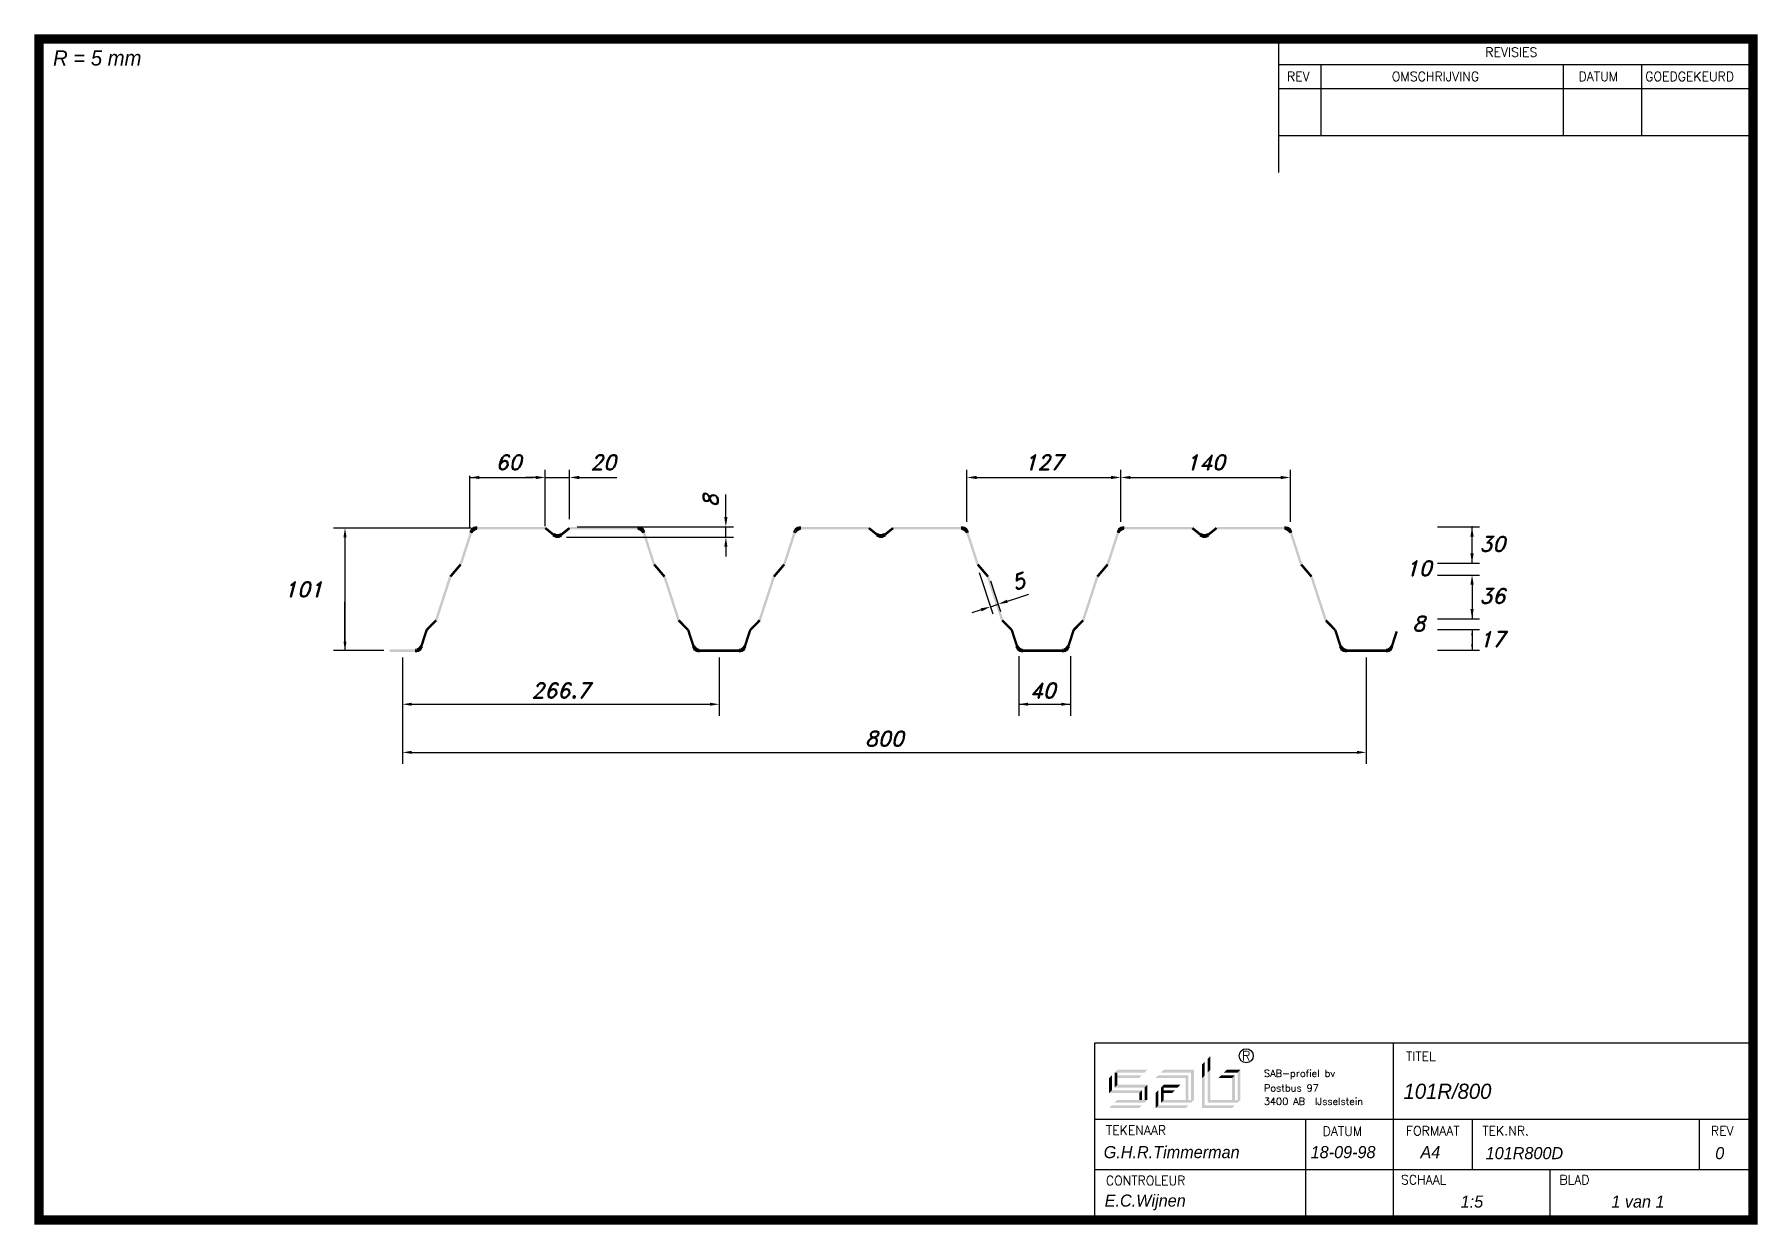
# Paper-space layout 'Layout1' of a CAD drawing. Extents: x -28 to 1394, y 9 to 991.
import ezdxf
from ezdxf.enums import TextEntityAlignment as Align

# ---------------------------------------------------------------- set-up
doc = ezdxf.new("R2010")
doc.units = 0
doc.header["$MEASUREMENT"] = 0
doc.layers.get('0').update_dxf_attribs({"linetype": 'CONTINUOUS'})
doc.layers.get('DEFPOINTS').update_dxf_attribs({"linetype": 'CONTINUOUS'})
doc.layers.add('KADER', color=7, linetype='CONTINUOUS')
doc.layers.add('TEKENING', color=7, linetype='CONTINUOUS')
doc.styles.add('ADESK2', font='romans')
doc.styles.add('ROMAND', font='romand')
doc.styles.add('ROMANS', font='romans', dxfattribs={"height": 4})
doc.styles.get("Standard").update_dxf_attribs({"font": ''})
doc.styles.get('Standard').set_extended_font_data('Univers', italic=True)

psp = doc.layouts.get("Layout1")

# ---------------------------------------------------------------- texts
at = {"color": 0, "linetype": 'ByBlock', "style": 'ROMAND', "oblique": 15}
for s, p in [('60', (363.58195, 638.225239)), ('20', (441.61721, 638.225239)), ('127', (805.224757, 638.225239)), ('140', (938.724757, 638.225239))]:
    psp.add_text(s, height=12.5, dxfattribs=at).set_placement(p, align=Align.MIDDLE_CENTER)
for s, rotation, p in [('8', 90, (530.339323, 606.60354)), ('5', 18.285017, (784.195138, 539.856196))]:
    psp.add_text(s, height=12.5, rotation=rotation, dxfattribs=at).set_placement(p, align=Align.MIDDLE_CENTER)
at = {"color": 7, "linetype": 'Continuous', "style": 'ROMAND', "oblique": 15}
for s, p in [('30', (1175.432854, 570.868637)), ('101', (194.31733, 533.430343)), ('40', (804.38507, 449.991218)), ('800', (673.670481, 410.293776))]:
    psp.add_text(s, height=12.5, dxfattribs=at).set_placement(p, align=Align.MIDDLE_CENTER)
for s, p in [('10', (1114.678679, 550.826541)), ('36', (1175.432854, 528.006355)), ('8', (1114.678679, 505.175107)), ('17', (1175.432854, 492.376792)), ('266.7', (406.672817, 449.991218))]:
    psp.add_text(s, height=12.5, dxfattribs=at).set_placement(p, align=Align.MIDDLE)

# ---------------------------------------------------------------- blocks, each defined once
blk = doc.blocks.new('SABKADER')
for p, q in [((150.225134, 42.43958), (258.88659, 42.43958)), ((150.225134, 13.236279), (150.225134, 42.43958)), ((199.575385, 13.236279), (199.575385, 42.43958)), ((150.225134, 29.841314), (258.88659, 29.841314)), ((184.998656, 29.841314), (184.998656, 13.236279)), ((212.574275, 21.538797), (212.574275, 29.841314)), ((250.077204, 21.538797), (250.077204, 29.841314)), ((150.225134, 21.538797), (196.590324, 21.538797)), ((196.590324, 21.538797), (258.88659, 21.538797))]:
    blk.add_line(p, q)
at = {"const_width": 1.5}
blk.add_lwpolyline([(-24.020511, 208.071571), (-24.020511, 13.236279), (-6.020511, 13.236279), (258.88659, 13.236279), (258.88659, 208.071571), (-6.020511, 208.071571)], close=True, dxfattribs=at)
for points in [[(180.558017, 208.071571), (180.558017, 186.077174)], [(180.558017, 203.848925), (258.88659, 203.848925)], [(187.558017, 203.848925), (187.558017, 192.077174)], [(227.558017, 203.848925), (227.558017, 192.077174)], [(240.558017, 192.077174), (240.558017, 203.848925)], [(258.88659, 199.848925), (180.558017, 199.848925)], [(258.88659, 192.077174), (180.558017, 192.077174)], [(225.398157, 13.236279), (225.398157, 21.538797)]]:
    blk.add_lwpolyline(points)
at = {"layer": 'KADER', "color": 7, "linetype": 'Continuous'}
for points in [[(168.855734, 37.56315), (168.855734, 39.819189), (169.307005, 38.014361), (169.307005, 40.270383)], [(168.855734, 37.56315), (168.855734, 39.819189), (169.307005, 38.014361), (169.307005, 40.270383)], [(152.612197, 34.179096), (153.063406, 34.630307), (152.612197, 36.660745), (153.063406, 37.111956)], [(152.612197, 34.179096), (153.063406, 34.630307), (152.612197, 36.660745), (153.063406, 37.111956)], [(153.514613, 37.56315), (153.965824, 38.014361), (158.477911, 37.56315), (158.929122, 38.014361)], [(153.514613, 37.56315), (153.965824, 38.014361), (158.477911, 37.56315), (158.929122, 38.014361)], [(153.514613, 37.56315), (153.965824, 38.014361), (158.477911, 37.56315), (158.929122, 38.014361)], [(153.514613, 37.56315), (153.965824, 38.014361), (158.477911, 37.56315), (158.929122, 38.014361)], [(153.514613, 37.56315), (153.965824, 37.56315), (153.514613, 35.081501), (153.965824, 35.532704)], [(153.514613, 37.56315), (153.965824, 37.56315), (153.514613, 35.081501), (153.965824, 35.532704)], [(153.965816, 37.111939), (158.0267, 37.111939), (153.965816, 36.660728), (157.575497, 36.660728)], [(153.965816, 37.111939), (158.0267, 37.111939), (153.965816, 36.660728), (157.575497, 36.660728)], [(160.282722, 36.660736), (160.733924, 37.111947), (165.245994, 36.660736), (165.697264, 37.111947)], [(160.282722, 36.660736), (160.733924, 37.111947), (165.245994, 36.660736), (165.697264, 37.111947)], [(161.185153, 37.56315), (161.636338, 38.014361), (166.14845, 37.56315), (166.599636, 38.014361)], [(161.185153, 37.56315), (161.636338, 38.014361), (166.14845, 37.56315), (166.599636, 38.014361)], [(165.697264, 37.111939), (165.697264, 33.051055), (165.246079, 36.660728), (165.246079, 33.051055)], [(165.697264, 37.111939), (165.697264, 33.051055), (165.246079, 36.660728), (165.246079, 33.051055)], [(166.599721, 38.014353), (166.599721, 33.051055), (166.148535, 37.56315), (166.148535, 33.051055)], [(166.599721, 38.014353), (166.599721, 33.051055), (166.148535, 37.56315), (166.148535, 33.051055)], [(167.953363, 36.660736), (167.953363, 38.916775), (168.404549, 37.111939), (168.404549, 39.367986)], [(167.953363, 36.660736), (167.953363, 38.916775), (168.404549, 37.111939), (168.404549, 39.367986)], [(167.953363, 31.69743), (168.404549, 32.14864), (167.953363, 36.660728), (168.404549, 37.111939)], [(167.953363, 31.69743), (168.404549, 32.14864), (167.953363, 36.660728), (168.404549, 37.111939)], [(168.855734, 32.599844), (169.307005, 33.051055), (168.855734, 37.563142), (169.307005, 38.014353)], [(168.855734, 32.599844), (169.307005, 33.051055), (168.855734, 37.563142), (169.307005, 38.014353)], [(173.367846, 37.111939), (171.111748, 37.111939), (172.91666, 36.660728), (170.660562, 36.660728)], [(173.367846, 37.111939), (171.111748, 37.111939), (172.91666, 36.660728), (170.660562, 36.660728)], [(174.270218, 38.014353), (172.014204, 38.014353), (173.819032, 37.56315), (171.563018, 37.56315)], [(174.270218, 38.014353), (172.014204, 38.014353), (173.819032, 37.56315), (171.563018, 37.56315)], [(173.367846, 37.111939), (173.367846, 33.051055), (172.91666, 36.660728), (172.91666, 33.051055)], [(173.367846, 37.111939), (173.367846, 33.051055), (172.91666, 36.660728), (172.91666, 33.051055)], [(174.270218, 38.014353), (174.270218, 33.051055), (173.819032, 37.56315), (173.819032, 33.051055)], [(174.270218, 38.014353), (174.270218, 33.051055), (173.819032, 37.56315), (173.819032, 33.051055)], [(152.612197, 34.179096), (153.063406, 34.630307), (157.575497, 34.179096), (158.026708, 34.630307)], [(152.612197, 34.179096), (153.063406, 34.630307), (157.575497, 34.179096), (158.026708, 34.630307)], [(153.514613, 35.08151), (153.965824, 35.532721), (158.477911, 35.08151), (158.929122, 35.532721)], [(153.514613, 35.08151), (153.965824, 35.532721), (158.477911, 35.08151), (158.929122, 35.532721)], [(157.575472, 34.179096), (158.026683, 34.630307), (157.575472, 33.051072), (158.026683, 33.051072)], [(157.575472, 34.179096), (158.026683, 34.630307), (157.575472, 33.051072), (158.026683, 33.051072)], [(158.929097, 35.532712), (158.477885, 35.08151), (158.929097, 33.051064), (158.477885, 33.051064)], [(158.929097, 35.532712), (158.477885, 35.08151), (158.929097, 33.051064), (158.477885, 33.051064)], [(160.282722, 31.69743), (160.282722, 34.179079), (160.733924, 32.14864), (160.733924, 34.63029)], [(160.282722, 31.69743), (160.282722, 34.179079), (160.733924, 32.14864), (160.733924, 34.63029)], [(161.636338, 33.051055), (161.636338, 35.532704), (161.185153, 32.599844), (161.185153, 35.081493)], [(161.636338, 33.051055), (161.636338, 35.532704), (161.185153, 32.599844), (161.185153, 35.081493)], [(161.636338, 35.532712), (164.343622, 35.532712), (161.636338, 35.08151), (163.892352, 35.08151)], [(161.636338, 35.532712), (164.343622, 35.532712), (161.636338, 35.08151), (163.892352, 35.08151)], [(161.636338, 34.630299), (163.441166, 34.630299), (161.636338, 34.179096), (162.98998, 34.179096)], [(161.636338, 34.630299), (163.441166, 34.630299), (161.636338, 34.179096), (162.98998, 34.179096)], [(152.612197, 31.69743), (153.063406, 32.14864), (157.575497, 31.69743), (158.026708, 32.14864)], [(152.612197, 31.69743), (153.063406, 32.14864), (157.575497, 31.69743), (158.026708, 32.14864)], [(153.514613, 32.599844), (153.965824, 33.051055), (158.477911, 32.599844), (158.929122, 33.051055)], [(153.514613, 32.599844), (153.965824, 33.051055), (158.477911, 32.599844), (158.929122, 33.051055)], [(160.282722, 31.69743), (160.733924, 32.14864), (165.245994, 31.69743), (165.697264, 32.14864)], [(160.282722, 31.69743), (160.733924, 32.14864), (165.245994, 31.69743), (165.697264, 32.14864)], [(161.185153, 32.599844), (161.636338, 33.051055), (166.14845, 32.599844), (166.599636, 33.051055)], [(161.185153, 32.599844), (161.636338, 33.051055), (166.14845, 32.599844), (166.599636, 33.051055)], [(167.953363, 31.69743), (168.404549, 32.14864), (172.91666, 31.69743), (173.367846, 32.14864)], [(167.953363, 31.69743), (168.404549, 32.14864), (172.91666, 31.69743), (173.367846, 32.14864)], [(169.307005, 33.051055), (174.270303, 33.051055), (168.855734, 32.599844), (173.819032, 32.599844)], [(169.307005, 33.051055), (174.270303, 33.051055), (168.855734, 32.599844), (173.819032, 32.599844)]]:
    blk.add_solid(points, dxfattribs=at)
at = {"layer": 'TEKENING', "linetype": 'Continuous'}
blk.add_circle((175.235973, 40.328262), 1.159439, dxfattribs=at)
blk.add_circle((175.235973, 40.328262), 1.159439, dxfattribs=at)
at = {"style": 'ADESK2'}
for s, p in [('REVISIES', (214.704535, 205.144294)), ('REV', (181.968143, 201.144294)), ('OMSCHRIJVING', (199.271802, 201.144294)), ('DATUM', (230.099948, 201.144294)), ('GOEDGEKEURD', (241.101006, 201.144294)), ('TITEL', (201.613135, 39.47004)), ('TEKENAAR', (152.079742, 27.291228)), ('DATUM', (187.859829, 27.139382)), ('FORMAAT', (201.613135, 27.19618)), ('TEK.NR.', (214.220239, 27.19618)), ('REV', (251.943402, 27.19618)), ('CONTROLEUR', (152.079742, 18.988711)), ('SCHAAL', (200.787835, 19.115496)), ('BLAD', (226.937278, 19.115496))]:
    blk.add_text(s, height=1.506869, dxfattribs=at).set_placement(p)
at = {"linetype": 'Continuous'}
for s, height, style, p in [('R', 1.53823, 'ROMAND', (174.53974, 39.550869)), ('R', 1.53823, 'ROMAND', (174.53974, 39.550869)), ('SAB-profiel bv', 1.176433, 'ROMAND', (178.18246, 36.834951)), ('SAB-profiel bv', 1.176433, 'ROMAND', (178.18246, 36.834951)), ('Postbus 97', 1.176433, 'ROMANS', (178.14705, 34.424053)), ('Postbus 97', 1.176433, 'ROMANS', (178.14705, 34.424053)), ('3400 AB  IJsselstein', 1.176433, 'ROMANS', (178.14705, 32.218732)), ('3400 AB  IJsselstein', 1.176433, 'ROMANS', (178.14705, 32.218732))]:
    blk.add_text(s, height=height, dxfattribs=dict(at, style=style)).set_placement(p)
for tag, p, height in [('TITEL', (201.207489, 33.2215), 2.5), ('DATUM', (185.875276, 23.431631), 2), ('TEK.NR.', (214.7644, 23.2684), 2)]:
    blk.add_attdef(tag, p, '', height=height)
at = {"flags": 8}
for tag, p in [('TEKENAAR', (151.716213, 23.431631)), ('FORMAAT', (203.997456, 23.4316)), ('REV', (252.6587, 23.2684)), ('CONTROLEUR', (151.879511, 15.436462)), ('SCHAAL', (210.634417, 15.2733)), ('BLAD', (235.5083, 15.2733))]:
    blk.add_attdef(tag, p, '', height=2, dxfattribs=at)
blk = doc.blocks.new('A$C1F8A05FD')
blk.add_text('R = 5 mm', height=12.5).set_placement((1.81343, 5.268255))

# ---------------------------------------------------------------- linework, layer by layer
at = {"color": 0, "linetype": 'ByBlock'}
for p, q in [((331.507788, 584.871954), (331.507788, 626.975239)), ((331.507788, 625.725239), (383.815135, 625.725239)), ((385.815135, 625.725239), (377.815135, 625.725239)), ((393.815135, 591.242371), (393.815135, 631.975239)), ((393.815135, 585.617371), (393.815135, 626.975239)), ((393.815135, 625.725239), (413.815086, 625.725239)), ((413.815086, 591.243038), (413.815086, 631.975239)), ((421.815086, 625.725239), (429.815086, 625.725239)), ((429.815086, 625.725239), (452.794334, 625.725239)), ((741.724757, 589.257828), (741.724757, 631.975239)), ((749.724757, 625.725239), (860.724757, 625.725239)), ((868.724757, 589.257828), (868.724757, 631.975239)), ((868.724757, 595.507828), (868.724757, 631.975239)), ((876.724757, 625.725239), (1000.724757, 625.725239)), ((1008.724757, 589.257828), (1008.724757, 631.975239)), ((542.839323, 600.993038), (542.839323, 611.589043)), ((542.839323, 592.993038), (542.839323, 600.993038)), ((420.065086, 584.993038), (549.089323, 584.993038)), ((542.839323, 576.545725), (542.839323, 584.993038)), ((411.398441, 576.545725), (549.089323, 576.545725)), ((542.839323, 568.545725), (542.839323, 560.545725)), ((751.779597, 547.422144), (763.107051, 513.141017)), ((761.286601, 540.492717), (769.613936, 515.291076)), ((775.249096, 523.735451), (782.845156, 526.245405)), ((782.845156, 526.245405), (792.795281, 529.533208)), ((753.55009, 516.565486), (745.954029, 514.055532)), ((761.14615, 519.075439), (767.653035, 521.225498))]:
    psp.add_line(p, q, dxfattribs=at)
at = {"color": 7, "linetype": 'Continuous'}
for p, q in [((332.648372, 583.992376), (219.063468, 583.992376)), ((1130.190096, 585.032438), (1164.901554, 585.032438)), ((1158.651554, 555.032438), (1158.651554, 585.032438)), ((228.501388, 576.44204), (228.501388, 482.86831)), ((1130.190096, 555.032438), (1164.901554, 555.032438)), ((1130.190096, 545.22588), (1164.901554, 545.22588)), ((1158.651554, 537.22588), (1158.651554, 509.22588)), ((228.501388, 490.418646), (228.501388, 523.048631)), ((1130.190096, 509.22588), (1164.901554, 509.22588)), ((1130.190096, 500.227943), (1164.901554, 500.227943)), ((1158.651554, 500.227943), (1158.651554, 483.227943)), ((260.592828, 482.86831), (219.063468, 482.86831)), ((276.004977, 477.148115), (276.004977, 389.530352)), ((276.004977, 477.148115), (276.004977, 429.227793)), ((537.340657, 477.147448), (537.340657, 429.227793)), ((784.499517, 478.40333), (784.499517, 429.227793)), ((827.22629, 478.40333), (827.22629, 429.227793)), ((1071.335985, 477.147448), (1071.335985, 389.530352)), ((1130.190096, 483.227943), (1164.901554, 483.227943)), ((283.555314, 438.665713), (529.790321, 438.665713)), ((784.499517, 438.665713), (827.22629, 438.665713)), ((283.555314, 398.968272), (1063.785649, 398.968272))]:
    psp.add_line(p, q, dxfattribs=at)
for p in [(1158.651554, 585.032438), (1158.651554, 509.22588), (1158.651554, 483.227943), (1158.651554, 483.227943)]:
    psp.add_point(p, dxfattribs=at)
at = {"color": 0, "linetype": 'ByBlock'}
for points in [[(339.464514, 627.058573), (339.464514, 624.391906), (331.464514, 625.725239)], [(385.858409, 627.058573), (385.858409, 624.391906), (393.858409, 625.725239)], [(421.815086, 627.058573), (421.815086, 624.391906), (413.815086, 625.725239)], [(749.724757, 627.058573), (749.724757, 624.391906), (741.724757, 625.725239)], [(860.724757, 627.058573), (860.724757, 624.391906), (868.724757, 625.725239)], [(876.724757, 627.058573), (876.724757, 624.391906), (868.724757, 625.725239)], [(1000.724757, 627.058573), (1000.724757, 624.391906), (1008.724757, 625.725239)], [(541.505989, 592.993038), (544.172656, 592.993038), (542.839323, 584.993038)], [(541.505989, 568.545725), (544.172656, 568.545725), (542.839323, 576.545725)], [(753.131764, 517.831496), (753.968415, 515.299476), (761.14615, 519.075439)], [(774.83077, 525.001461), (775.667421, 522.469441), (767.653035, 521.225498)]]:
    psp.add_solid(points, dxfattribs=at)
at = {"color": 7, "linetype": 'Continuous'}
for points in [[(227.242999, 576.44204), (229.759778, 576.44204), (228.501388, 583.992376)], [(332.901824, 583.011166), (334.383652, 581.669511), (334.924319, 584.476974), (335.738656, 582.646716)], [(334.924319, 584.476974), (335.738656, 582.646716), (337.367332, 584.993611), (337.367332, 582.991141)], [(334.924319, 584.476974), (335.738656, 582.646716), (334.924319, 584.476974), (335.738656, 582.646716)], [(337.367332, 584.993611), (393.796936, 584.993611), (337.367332, 582.991141), (393.796936, 582.991141)], [(394.424376, 584.774007), (401.319548, 579.2552), (393.169495, 583.210745), (400.071341, 577.691271)], [(414.455751, 583.210745), (407.553904, 577.691271), (413.200869, 584.774007), (406.305698, 579.2552)], [(470.257914, 582.991141), (413.82831, 582.991141), (470.257914, 584.993611), (413.82831, 584.993611)], [(470.257914, 584.993611), (472.700927, 584.476306), (472.700927, 584.476306), (471.893264, 582.646049)], [(470.257914, 582.991141), (471.893264, 582.646049), (470.257914, 584.993611), (472.700927, 584.476306)], [(472.700927, 584.476306), (471.893264, 582.646049), (474.730097, 583.007828), (473.241594, 581.667508)], [(599.935198, 583.011166), (601.417026, 581.669511), (601.957693, 584.476974), (602.772031, 582.646716)], [(601.957693, 584.476974), (602.772031, 582.646716), (604.400706, 584.993611), (604.400706, 582.991141)], [(601.957693, 584.476974), (602.772031, 582.646716), (601.957693, 584.476974), (602.772031, 582.646716)], [(604.400706, 584.993611), (660.83031, 584.993611), (604.400706, 582.991141), (660.83031, 582.991141)], [(661.457751, 584.774007), (668.352922, 579.2552), (660.202869, 583.210745), (667.104716, 577.691271)], [(681.489125, 583.210745), (674.587279, 577.691271), (680.234244, 584.774007), (673.339072, 579.2552)], [(737.291288, 582.991141), (680.861685, 582.991141), (737.291288, 584.993611), (680.861685, 584.993611)], [(737.291288, 582.991141), (738.926639, 582.646049), (737.291288, 584.993611), (739.734301, 584.476306)], [(737.291288, 584.993611), (739.734301, 584.476306), (739.734301, 584.476306), (738.926639, 582.646049)], [(739.734301, 584.476306), (738.926639, 582.646049), (741.763471, 583.007828), (740.274968, 581.667508)], [(866.896484, 583.011166), (868.378312, 581.669511), (868.918979, 584.476974), (869.733316, 582.646716)], [(868.918979, 584.476974), (869.733316, 582.646716), (871.361992, 584.993611), (871.361992, 582.991141)], [(868.918979, 584.476974), (869.733316, 582.646716), (868.918979, 584.476974), (869.733316, 582.646716)], [(871.361992, 584.993611), (927.791596, 584.993611), (871.361992, 582.991141), (927.791596, 582.991141)], [(928.419036, 584.774007), (935.314208, 579.2552), (927.164155, 583.210745), (934.066002, 577.691271)], [(948.450411, 583.210745), (941.548564, 577.691271), (947.19553, 584.774007), (940.300358, 579.2552)], [(1004.252574, 582.991141), (947.82297, 582.991141), (1004.252574, 584.993611), (947.82297, 584.993611)], [(1004.252574, 582.991141), (1005.887924, 582.646049), (1004.252574, 584.993611), (1006.695587, 584.476306)], [(1004.252574, 584.993611), (1006.695587, 584.476306), (1006.695587, 584.476306), (1005.887924, 582.646049)], [(1006.695587, 584.476306), (1005.887924, 582.646049), (1008.724757, 583.007828), (1007.236254, 581.667508)], [(1157.318221, 577.032438), (1159.984888, 577.032438), (1158.651554, 585.032438)], [(323.009622, 554.265042), (331.646943, 580.847831), (324.911969, 553.646279), (333.549289, 580.229067)], [(332.901824, 583.011166), (331.646943, 580.848498), (334.383652, 581.669511), (333.549289, 580.227732)], [(333.549289, 580.229067), (332.901824, 583.011166), (332.901824, 583.011166), (331.646943, 580.848498)], [(331.646943, 580.848498), (334.383652, 581.669511), (333.549289, 580.229067), (332.901824, 583.011166)], [(401.318574, 579.255979), (400.071341, 577.691271), (402.921524, 578.486251), (402.48098, 576.533843)], [(402.921524, 578.486251), (402.48098, 576.533843), (404.703722, 578.486251), (405.15094, 576.533843)], [(402.921524, 578.486251), (402.48098, 576.533843), (402.921524, 578.486251), (402.48098, 576.533843)], [(404.703722, 578.486251), (405.15094, 576.533843), (406.305698, 579.257202), (407.553904, 577.691271)], [(404.703722, 578.486251), (405.15094, 576.533843), (404.703722, 578.486251), (405.15094, 576.533843)], [(473.241594, 581.667508), (474.730097, 583.007828), (474.075956, 580.223728), (475.978303, 580.842491)], [(474.730097, 583.007828), (473.241594, 581.667508), (473.241594, 581.667508), (474.730097, 583.007828)], [(482.713277, 553.645611), (474.075956, 580.223728), (484.615623, 554.264374), (475.978303, 580.842491)], [(590.042997, 554.265042), (598.680317, 580.847831), (591.945343, 553.646279), (600.582664, 580.229067)], [(598.680317, 580.848498), (601.417026, 581.669511), (600.582664, 580.229067), (599.935198, 583.011166)], [(600.582664, 580.229067), (599.935198, 583.011166), (599.935198, 583.011166), (598.680317, 580.848498)], [(599.935198, 583.011166), (598.680317, 580.848498), (601.417026, 581.669511), (600.582664, 580.227732)], [(668.351948, 579.255979), (667.104716, 577.691271), (669.954898, 578.486251), (669.514355, 576.533843)], [(669.954898, 578.486251), (669.514355, 576.533843), (669.954898, 578.486251), (669.514355, 576.533843)], [(669.954898, 578.486251), (669.514355, 576.533843), (671.737096, 578.486251), (672.184315, 576.533843)], [(671.737096, 578.486251), (672.184315, 576.533843), (673.339072, 579.257202), (674.587279, 577.691271)], [(671.737096, 578.486251), (672.184315, 576.533843), (671.737096, 578.486251), (672.184315, 576.533843)], [(740.274968, 581.667508), (741.763471, 583.007828), (741.109331, 580.223728), (743.011677, 580.842491)], [(741.763471, 583.007828), (740.274968, 581.667508), (740.274968, 581.667508), (741.763471, 583.007828)], [(749.746651, 553.645611), (741.109331, 580.223728), (751.648998, 554.264374), (743.011677, 580.842491)], [(857.004282, 554.265042), (865.641603, 580.847831), (858.906629, 553.646279), (867.543949, 580.229067)], [(865.641603, 580.848498), (868.378312, 581.669511), (867.543949, 580.229067), (866.896484, 583.011166)], [(867.543949, 580.229067), (866.896484, 583.011166), (866.896484, 583.011166), (865.641603, 580.848498)], [(866.896484, 583.011166), (865.641603, 580.848498), (868.378312, 581.669511), (867.543949, 580.227732)], [(935.313234, 579.255979), (934.066002, 577.691271), (936.916184, 578.486251), (936.47564, 576.533843)], [(936.916184, 578.486251), (936.47564, 576.533843), (936.916184, 578.486251), (936.47564, 576.533843)], [(936.916184, 578.486251), (936.47564, 576.533843), (938.698382, 578.486251), (939.1456, 576.533843)], [(938.698382, 578.486251), (939.1456, 576.533843), (940.300358, 579.257202), (941.548564, 577.691271)], [(938.698382, 578.486251), (939.1456, 576.533843), (938.698382, 578.486251), (939.1456, 576.533843)], [(1007.236254, 581.667508), (1008.724757, 583.007828), (1008.070616, 580.223728), (1009.972963, 580.842491)], [(1008.724757, 583.007828), (1007.236254, 581.667508), (1007.236254, 581.667508), (1008.724757, 583.007828)], [(1016.707937, 553.645611), (1008.070616, 580.223728), (1018.610283, 554.264374), (1009.972963, 580.842491)], [(314.686022, 544.591777), (323.19652, 554.604127), (316.207899, 543.294176), (324.725072, 553.306526)], [(491.417346, 543.294176), (482.900174, 553.306526), (492.939223, 544.591777), (484.428726, 554.604127)], [(581.719397, 544.591777), (590.229894, 554.604127), (583.241274, 543.294176), (591.758446, 553.306526)], [(758.450721, 543.294176), (749.933548, 553.306526), (759.972598, 544.591777), (751.462101, 554.604127)], [(848.680682, 544.591777), (857.19118, 554.604127), (850.202559, 543.294176), (858.719732, 553.306526)], [(1025.412006, 543.294176), (1016.894834, 553.306526), (1026.933883, 544.591777), (1018.423386, 554.604127)], [(1157.318221, 563.032438), (1159.984888, 563.032438), (1158.651554, 555.032438)], [(302.784676, 508.208233), (314.49245, 544.252025), (304.687022, 507.588802), (316.401471, 543.633261)], [(502.938223, 507.588802), (491.223774, 543.633261), (504.84057, 508.208233), (493.132795, 544.252025)], [(569.81805, 508.208233), (581.525825, 544.252025), (571.720397, 507.588802), (583.434846, 543.633261)], [(769.971598, 507.588802), (758.257149, 543.633261), (771.873944, 508.208233), (760.16617, 544.252025)], [(836.779336, 508.208233), (848.48711, 544.252025), (838.681682, 507.588802), (850.396132, 543.633261)], [(1036.932883, 507.588802), (1025.218434, 543.633261), (1038.83523, 508.208233), (1027.127456, 544.252025)], [(1157.318221, 537.22588), (1159.984888, 537.22588), (1158.651554, 545.22588)], [(1157.318221, 517.22588), (1159.984888, 517.22588), (1158.651554, 509.22588)], [(290.509535, 486.636291), (294.921644, 500.197685), (292.418556, 486.017528), (296.82399, 499.578922)], [(295.155265, 500.590837), (303.018297, 508.601384), (296.583694, 499.188441), (304.446726, 507.198988)], [(511.041552, 499.187773), (503.17852, 507.19832), (512.46998, 500.590837), (504.606948, 508.601384)], [(515.206689, 486.028208), (510.801255, 499.578922), (517.109036, 486.646971), (512.703602, 500.197685)], [(557.542909, 486.636291), (561.955018, 500.197685), (559.451931, 486.017528), (563.857365, 499.578922)], [(562.18864, 500.590837), (570.051672, 508.601384), (563.617068, 499.188441), (571.4801, 507.198988)], [(778.074926, 499.187773), (770.211894, 507.19832), (779.503355, 500.590837), (771.640323, 508.601384)], [(782.240064, 486.028208), (777.83463, 499.578922), (784.14241, 486.646971), (779.736976, 500.197685)], [(824.504195, 486.636291), (828.916304, 500.197685), (826.413216, 486.017528), (830.81865, 499.578922)], [(829.149925, 500.590837), (837.012957, 508.601384), (830.578354, 499.188441), (838.441386, 507.198988)], [(1045.036212, 499.187773), (1037.17318, 507.19832), (1046.464641, 500.590837), (1038.601608, 508.601384)], [(1049.201349, 486.028208), (1044.795916, 499.578922), (1051.103696, 486.646971), (1046.698262, 500.197685)], [(1091.506197, 486.655649), (1095.547182, 499.091655), (1093.410546, 486.036885), (1097.451531, 498.472891)], [(1157.851554, 495.427943), (1159.451554, 495.427943), (1158.651554, 500.227943)], [(227.242999, 490.418646), (229.759778, 490.418646), (228.501388, 482.86831)], [(286.698167, 481.867075), (265.311788, 481.867075), (286.698167, 483.869545), (265.311788, 483.869545)], [(286.698167, 483.868878), (286.698167, 481.866408), (288.326843, 484.21397), (289.14118, 482.383713)], [(286.698167, 483.868878), (288.326843, 484.21397), (289.14118, 482.383713), (286.698167, 481.866408)], [(289.14118, 482.383713), (286.698167, 481.866408), (286.698167, 483.868878), (286.698167, 481.866408)], [(288.326843, 484.21397), (289.14118, 482.383713), (289.675172, 485.192511), (291.163675, 483.852191)], [(289.675172, 485.192511), (291.163675, 483.852191), (288.326843, 484.21397), (289.14118, 482.383713)], [(288.326843, 484.21397), (289.675172, 485.192511), (291.163675, 483.852191), (289.14118, 482.383713)], [(288.326843, 484.21397), (289.14118, 482.383713), (288.326843, 484.21397), (289.675172, 485.192511)], [(291.163675, 483.852191), (289.14118, 482.383713), (289.675172, 485.192511), (291.163675, 483.852191)], [(289.675172, 485.192511), (291.163675, 483.852191), (290.509535, 486.636291), (292.418556, 486.017528)], [(515.206689, 486.028208), (517.109036, 486.644969), (516.454896, 483.858866), (517.943398, 485.197183)], [(517.943398, 485.197183), (516.454896, 483.858866), (519.291728, 484.215305), (518.47739, 482.385715)], [(516.454896, 483.858866), (517.943398, 485.197183), (517.943398, 485.197183), (516.454896, 483.858866)], [(519.291728, 484.215305), (518.47739, 482.385715), (520.927079, 483.868878), (520.927079, 481.866408)], [(519.291728, 484.215305), (518.47739, 482.385715), (519.291728, 484.215305), (518.47739, 482.385715)], [(520.927079, 483.868878), (537.340657, 483.868878), (520.927079, 481.866408), (537.340657, 481.866408)], [(537.307283, 483.868878), (553.707512, 483.868878), (537.307283, 481.866408), (553.707512, 481.866408)], [(553.731542, 483.868878), (555.360217, 484.21397), (556.174555, 482.383713), (553.731542, 481.866408)], [(553.731542, 483.868878), (553.731542, 481.866408), (555.360217, 484.21397), (556.174555, 482.383713)], [(556.174555, 482.383713), (553.731542, 481.866408), (553.731542, 483.868878), (553.731542, 481.866408)], [(555.360217, 484.21397), (556.174555, 482.383713), (555.360217, 484.21397), (556.708547, 485.192511)], [(555.360217, 484.21397), (556.708547, 485.192511), (558.19705, 483.852191), (556.174555, 482.383713)], [(556.708547, 485.192511), (558.19705, 483.852191), (555.360217, 484.21397), (556.174555, 482.383713)], [(555.360217, 484.21397), (556.174555, 482.383713), (556.708547, 485.192511), (558.19705, 483.852191)], [(558.19705, 483.852191), (556.174555, 482.383713), (556.708547, 485.192511), (558.19705, 483.852191)], [(556.708547, 485.192511), (558.19705, 483.852191), (557.542909, 486.636291), (559.451931, 486.017528)], [(782.240064, 486.028208), (784.14241, 486.644969), (783.48827, 483.858866), (784.976773, 485.197183)], [(784.976773, 485.197183), (783.48827, 483.858866), (786.325103, 484.215305), (785.510765, 482.385715)], [(783.48827, 483.858866), (784.976773, 485.197183), (784.976773, 485.197183), (783.48827, 483.858866)], [(786.325103, 484.215305), (785.510765, 482.385715), (786.325103, 484.215305), (785.510765, 482.385715)], [(786.325103, 484.215305), (785.510765, 482.385715), (787.960453, 483.868878), (787.960453, 481.866408)], [(787.925076, 483.868878), (804.340657, 483.868878), (787.925076, 481.866408), (804.340657, 481.866408)], [(804.306615, 483.868878), (820.700837, 483.868878), (804.306615, 481.866408), (820.700837, 481.866408)], [(820.692827, 483.868878), (822.321503, 484.21397), (823.13584, 482.383713), (820.692827, 481.866408)], [(820.692827, 483.868878), (820.692827, 481.866408), (822.321503, 484.21397), (823.13584, 482.383713)], [(823.13584, 482.383713), (820.692827, 481.866408), (820.692827, 483.868878), (820.692827, 481.866408)], [(822.321503, 484.21397), (823.13584, 482.383713), (822.321503, 484.21397), (823.669832, 485.192511)], [(822.321503, 484.21397), (823.669832, 485.192511), (825.158335, 483.852191), (823.13584, 482.383713)], [(823.669832, 485.192511), (825.158335, 483.852191), (822.321503, 484.21397), (823.13584, 482.383713)], [(822.321503, 484.21397), (823.13584, 482.383713), (823.669832, 485.192511), (825.158335, 483.852191)], [(825.158335, 483.852191), (823.13584, 482.383713), (823.669832, 485.192511), (825.158335, 483.852191)], [(823.669832, 485.192511), (825.158335, 483.852191), (824.504195, 486.636291), (826.413216, 486.017528)], [(1049.201349, 486.028208), (1051.103696, 486.644969), (1050.449556, 483.858866), (1051.938058, 485.197183)], [(1051.938058, 485.197183), (1050.449556, 483.858866), (1053.286388, 484.215305), (1052.47205, 482.385715)], [(1050.449556, 483.858866), (1051.938058, 485.197183), (1051.938058, 485.197183), (1050.449556, 483.858866)], [(1053.286388, 484.215305), (1052.47205, 482.385715), (1053.286388, 484.215305), (1052.47205, 482.385715)], [(1053.286388, 484.215305), (1052.47205, 482.385715), (1054.921739, 483.868878), (1054.921739, 481.866408)], [(1054.920404, 483.868878), (1071.335985, 483.868878), (1054.920404, 481.866408), (1071.335985, 481.866408)], [(1071.301943, 483.868878), (1087.6975, 483.868878), (1071.301943, 481.866408), (1087.6975, 481.866408)], [(1087.696165, 483.868878), (1087.698835, 481.866408), (1089.328178, 484.21931), (1090.14652, 482.391723)], [(1089.328178, 484.21931), (1090.14652, 482.391723), (1090.67584, 485.203858), (1092.168347, 483.86821)], [(1089.328178, 484.21931), (1090.14652, 482.391723), (1089.328178, 484.21931), (1090.14652, 482.391723)], [(1090.67584, 485.203858), (1092.790114, 484.95455), (1091.504862, 486.652311), (1093.409739, 486.037148)], [(1090.67584, 485.203858), (1092.168347, 483.86821), (1090.67584, 485.203858), (1092.790114, 484.95455)], [(1157.851554, 488.027943), (1159.451554, 488.027943), (1158.651554, 483.227943)], [(283.555314, 439.924103), (283.555314, 437.407324), (276.004977, 438.665713)], [(529.790321, 439.924103), (529.790321, 437.407324), (537.340657, 438.665713)], [(792.049854, 439.924103), (792.049854, 437.407324), (784.499517, 438.665713)], [(819.675954, 439.924103), (819.675954, 437.407324), (827.22629, 438.665713)], [(283.555314, 400.226661), (283.555314, 397.709882), (276.004977, 398.968272)], [(1063.785649, 400.226661), (1063.785649, 397.709882), (1071.335985, 398.968272)]]:
    psp.add_solid(points, dxfattribs=at)
for points in [[(335.738656, 582.646716), (334.924319, 584.476974), (332.901824, 583.011166), (334.383652, 581.669511)], [(337.367332, 582.991141), (337.367332, 584.993611), (334.924319, 584.476974), (335.738656, 582.646716)], [(471.893264, 582.646049), (472.700927, 584.476306), (470.257914, 584.993611), (470.257914, 582.991141)], [(473.241594, 581.667508), (474.730097, 583.007828), (472.700927, 584.476306), (471.893264, 582.646049)], [(602.772031, 582.646716), (601.957693, 584.476974), (599.935198, 583.011166), (601.417026, 581.669511)], [(604.400706, 582.991141), (604.400706, 584.993611), (601.957693, 584.476974), (602.772031, 582.646716)], [(738.926639, 582.646049), (739.734301, 584.476306), (737.291288, 584.993611), (737.291288, 582.991141)], [(740.274968, 581.667508), (741.763471, 583.007828), (739.734301, 584.476306), (738.926639, 582.646049)], [(869.733316, 582.646716), (868.918979, 584.476974), (866.896484, 583.011166), (868.378312, 581.669511)], [(871.361992, 582.991141), (871.361992, 584.993611), (868.918979, 584.476974), (869.733316, 582.646716)], [(1005.887924, 582.646049), (1006.695587, 584.476306), (1004.252574, 584.993611), (1004.252574, 582.991141)], [(1007.236254, 581.667508), (1008.724757, 583.007828), (1006.695587, 584.476306), (1005.887924, 582.646049)], [(334.383652, 581.669511), (332.901824, 583.011166), (331.646943, 580.848498), (333.549289, 580.227732)], [(401.319548, 579.257202), (400.071341, 577.689936), (402.48098, 576.533843), (402.921524, 578.486251)], [(402.921524, 578.486251), (402.48098, 576.533843), (405.15094, 576.533843), (404.703722, 578.486251)], [(404.703722, 578.486251), (405.15094, 576.533843), (407.553904, 577.689936), (406.305698, 579.257202)], [(474.075956, 580.223728), (475.978303, 580.842491), (474.730097, 583.007828), (473.241594, 581.667508)], [(601.417026, 581.669511), (599.935198, 583.011166), (598.680317, 580.848498), (600.582664, 580.227732)], [(668.352922, 579.257202), (667.104716, 577.689936), (669.514355, 576.533843), (669.954898, 578.486251)], [(669.954898, 578.486251), (669.514355, 576.533843), (672.184315, 576.533843), (671.737096, 578.486251)], [(671.737096, 578.486251), (672.184315, 576.533843), (674.587279, 577.689936), (673.339072, 579.257202)], [(741.109331, 580.223728), (743.011677, 580.842491), (741.763471, 583.007828), (740.274968, 581.667508)], [(868.378312, 581.669511), (866.896484, 583.011166), (865.641603, 580.848498), (867.543949, 580.227732)], [(935.314208, 579.257202), (934.066002, 577.689936), (936.47564, 576.533843), (936.916184, 578.486251)], [(936.916184, 578.486251), (936.47564, 576.533843), (939.1456, 576.533843), (938.698382, 578.486251)], [(938.698382, 578.486251), (939.1456, 576.533843), (941.548564, 577.689936), (940.300358, 579.257202)], [(1008.070616, 580.223728), (1009.972963, 580.842491), (1008.724757, 583.007828), (1007.236254, 581.667508)], [(286.698167, 483.868878), (286.698167, 481.866408), (289.14118, 482.383713), (288.326843, 484.21397)], [(288.326843, 484.21397), (289.14118, 482.383713), (291.163675, 483.852191), (289.675172, 485.192511)], [(289.675172, 485.192511), (291.163675, 483.852191), (292.418556, 486.017528), (290.509535, 486.636291)], [(517.109036, 486.644969), (515.206689, 486.03021), (516.454896, 483.858866), (517.943398, 485.197183)], [(517.943398, 485.197183), (516.454896, 483.858866), (518.47739, 482.385715), (519.291728, 484.215305)], [(519.291728, 484.215305), (518.47739, 482.385715), (520.933753, 481.866408), (520.927079, 483.868878)], [(553.731542, 483.868878), (553.731542, 481.866408), (556.174555, 482.383713), (555.360217, 484.21397)], [(555.360217, 484.21397), (556.174555, 482.383713), (558.19705, 483.852191), (556.708547, 485.192511)], [(556.708547, 485.192511), (558.19705, 483.852191), (559.451931, 486.017528), (557.542909, 486.636291)], [(784.14241, 486.644969), (782.240064, 486.03021), (783.48827, 483.858866), (784.976773, 485.197183)], [(784.976773, 485.197183), (783.48827, 483.858866), (785.510765, 482.385715), (786.325103, 484.215305)], [(786.325103, 484.215305), (785.510765, 482.385715), (787.967128, 481.866408), (787.960453, 483.868878)], [(820.692827, 483.868878), (820.692827, 481.866408), (823.13584, 482.383713), (822.321503, 484.21397)], [(822.321503, 484.21397), (823.13584, 482.383713), (825.158335, 483.852191), (823.669832, 485.192511)], [(823.669832, 485.192511), (825.158335, 483.852191), (826.413216, 486.017528), (824.504195, 486.636291)], [(1051.103696, 486.644969), (1049.201349, 486.03021), (1050.449556, 483.858866), (1051.938058, 485.197183)], [(1051.938058, 485.197183), (1050.449556, 483.858866), (1052.47205, 482.385715), (1053.286388, 484.215305)], [(1053.286388, 484.215305), (1052.47205, 482.385715), (1054.928414, 481.866408), (1054.921739, 483.868878)], [(1087.696165, 483.868878), (1087.698835, 481.866408), (1090.14652, 482.391723), (1089.328178, 484.21931)], [(1089.328178, 484.21931), (1090.14652, 482.391723), (1092.168347, 483.86821), (1090.67584, 485.203858)], [(1090.67584, 485.203858), (1092.168347, 483.86821), (1093.411881, 486.04089), (1091.504862, 486.652311)]]:
    psp.add_3dface(points, dxfattribs=at)
at = {"layer": 'DEFPOINTS', "color": 0, "linetype": 'ByBlock'}
for p in [(393.815135, 625.725239), (413.815086, 625.725239), (868.724757, 625.725239), (1008.724757, 625.725239), (331.507788, 584.246954), (393.815135, 584.992371), (393.815135, 584.992371), (413.815086, 584.993038), (413.815086, 584.993038), (542.839323, 584.993038), (868.724757, 589.257828), (405.148441, 576.545725), (741.724757, 583.007828), (868.724757, 583.007828), (1008.724757, 583.007828), (749.818696, 553.356566), (759.3257, 546.427139), (767.653035, 521.225498)]:
    psp.add_point(p, dxfattribs=at)

# ---------------------------------------------------------------- block references
at = {"xscale": 5, "yscale": 5, "zscale": 5}
psp.add_blockref('SABKADER', (96.082043, -52.945116), dxfattribs=at).add_auto_attribs({'TEKENAAR': 'G.H.R.Timmerman', 'CONTROLEUR': 'E.C.Wijnen', 'DATUM': '18-09-98', 'TITEL': '101R/800', 'FORMAAT': 'A4', 'TEK.NR.': '101R800D', 'REV': '0', 'SCHAAL': '1:5', 'BLAD': '1 van 1'})
psp.add_blockref('A$C1F8A05FD', (-14.192837, 960.257009))

psp.set_redraw_order([(e.dxf.handle, doc.entitydb.next_handle()) for e in psp.query("TEXT MTEXT ATTDEF DIMENSION ARC_DIMENSION")])  # texts and dimensions are drawn at this point

doc.saveas('drawing.dxf')
